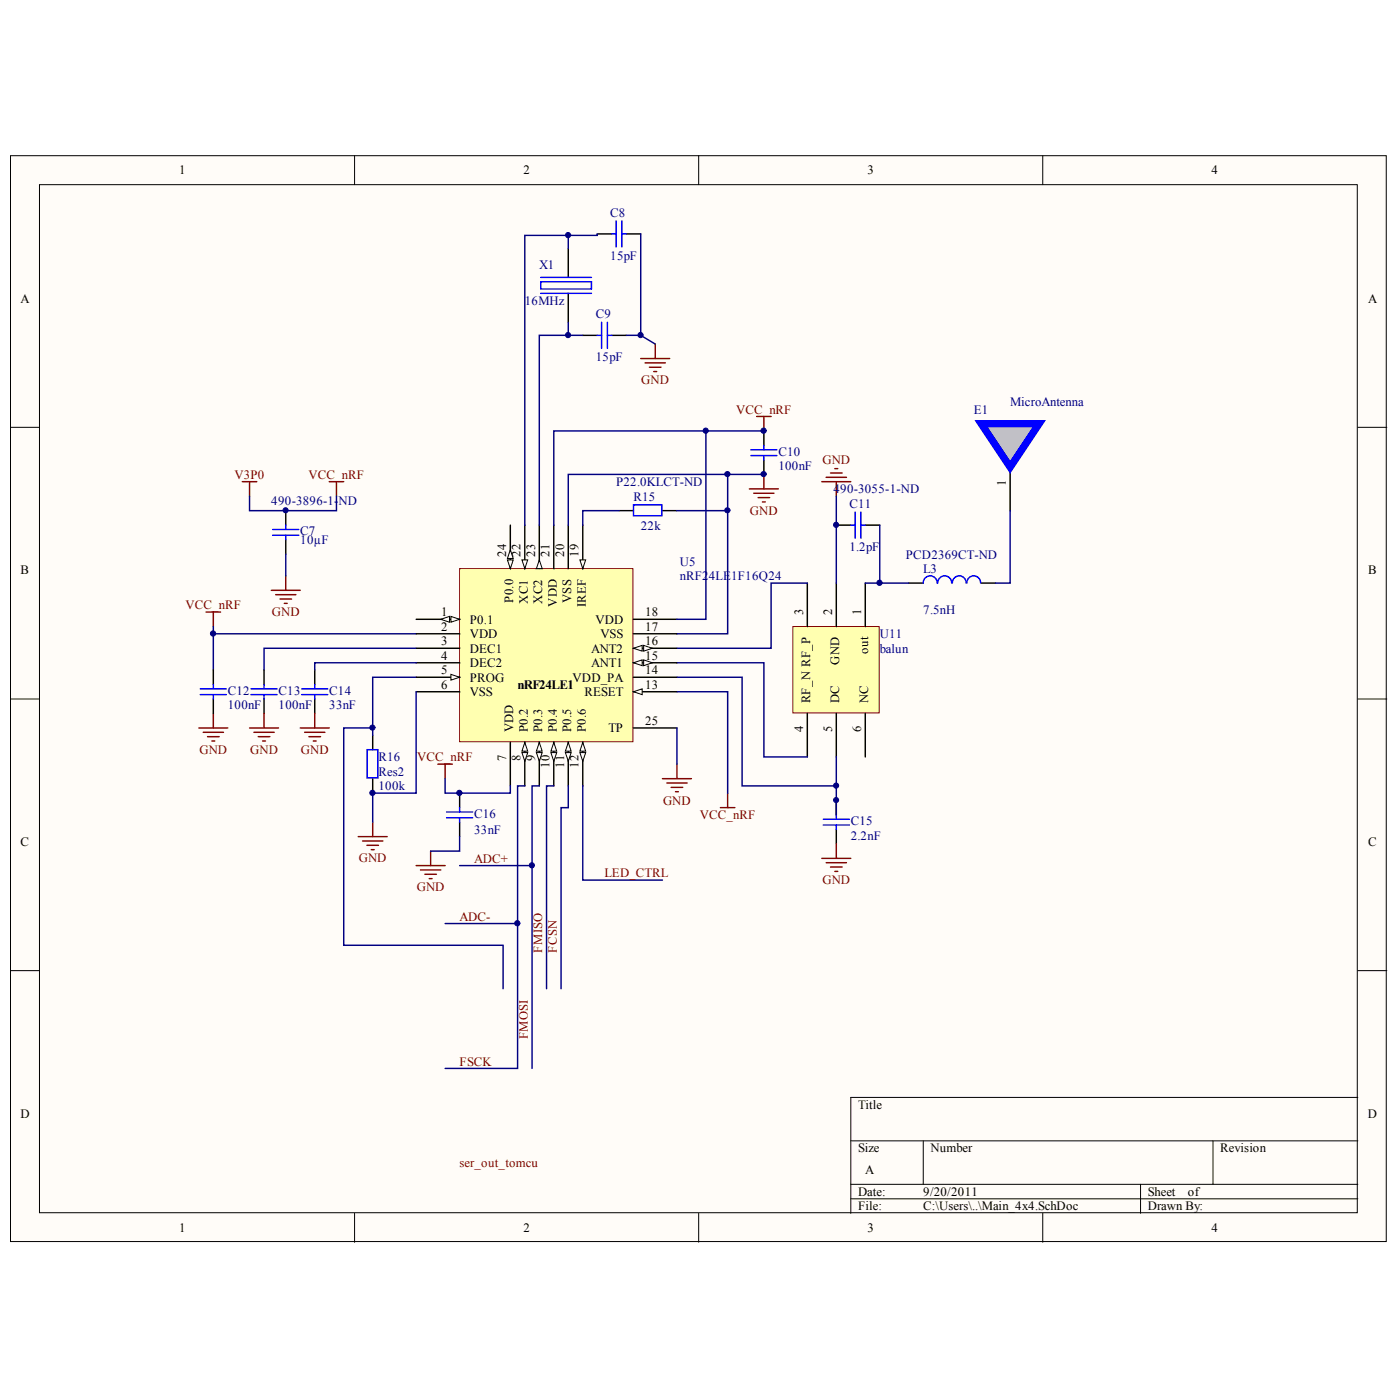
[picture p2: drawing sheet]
<svg xmlns="http://www.w3.org/2000/svg" width="96mm" height="96mm" viewBox="0 0 96 96" stroke-linecap="round" stroke-linejoin="round" font-family="sans-serif">
<defs><g id="words">
<g font-size=".9">
<text x="12.3" y="12">1</text>
<text x="35.9" y="12">2</text>
<text x="59.5" y="12">3</text>
<text x="83" y="12">4</text>
<text x="1.4" y="20.8">A</text>
<text x="93.8" y="20.8">A</text>
<text x="68.9" y="33.3" transform="rotate(-90 68.9 33.3)">1</text>
<text x="1.4" y="39.4">B</text>
<text x="34.7" y="38.2" transform="rotate(-90 34.7 38.2)">24</text>
<text x="35.2" y="41.3" transform="rotate(-90 35.2 41.3)">P0.0</text>
<text x="35.7" y="38.2" transform="rotate(-90 35.7 38.2)">22</text>
<text x="36.2" y="41.4" transform="rotate(-90 36.2 41.4)">XC1</text>
<text x="36.7" y="38.2" transform="rotate(-90 36.7 38.2)">23</text>
<text x="37.2" y="41.4" transform="rotate(-90 37.2 41.4)">XC2</text>
<text x="37.7" y="38.2" transform="rotate(-90 37.7 38.2)">21</text>
<text x="38.2" y="41.6" transform="rotate(-90 38.2 41.6)">VDD</text>
<text x="38.7" y="38.2" transform="rotate(-90 38.7 38.2)">20</text>
<text x="39.2" y="41.3" transform="rotate(-90 39.2 41.3)">VSS</text>
<text x="39.7" y="38.2" transform="rotate(-90 39.7 38.2)">19</text>
<text x="40.1" y="41.6" transform="rotate(-90 40.1 41.6)">IREF</text>
<text x="93.8" y="39.4">B</text>
<text x="30.2" y="42.3">1</text>
<text x="30.2" y="43.2">2</text>
<text x="30.2" y="47.2">6</text>
<text x="30.2" y="44.2">3</text>
<text x="30.2" y="45.2">4</text>
<text x="30.2" y="46.2">5</text>
<text x="32.2" y="42.7">P0.1</text>
<text x="32.2" y="43.7">VDD</text>
<text x="32.2" y="47.7">VSS</text>
<text x="32.2" y="44.7">DEC1</text>
<text x="32.2" y="45.7">DEC2</text>
<text x="32.2" y="46.7">PROG</text>
<text x="35.5" y="47.2">nRF24LE1</text>
<text x="39.2" y="46.7">VDD_PA</text>
<text x="40.1" y="47.7">RESET</text>
<text x="40.5" y="45.7">ANT1</text>
<text x="40.5" y="44.7">ANT2</text>
<text x="40.8" y="42.7">VDD</text>
<text x="41.2" y="43.7">VSS</text>
<text x="44.2" y="47.2">13</text>
<text x="44.2" y="46.2">14</text>
<text x="44.2" y="45.2">15</text>
<text x="44.2" y="44.2">16</text>
<text x="44.2" y="43.2">17</text>
<text x="44.2" y="42.3">18</text>
<text x="55" y="42.1" transform="rotate(-90 55 42.1)">3</text>
<text x="57" y="42.1" transform="rotate(-90 57 42.1)">2</text>
<text x="57.5" y="45.5" transform="rotate(-90 57.5 45.5)">GND</text>
<text x="59" y="42.1" transform="rotate(-90 59 42.1)">1</text>
<text x="59.5" y="44.8" transform="rotate(-90 59.5 44.8)">out</text>
<text x="34.7" y="52.1" transform="rotate(-90 34.7 52.1)">7</text>
<text x="35.2" y="50.2" transform="rotate(-90 35.2 50.2)">VDD</text>
<text x="35.7" y="52.1" transform="rotate(-90 35.7 52.1)">8</text>
<text x="36.2" y="50.2" transform="rotate(-90 36.2 50.2)">P0.2</text>
<text x="36.7" y="52.1" transform="rotate(-90 36.7 52.1)">9</text>
<text x="37.2" y="50.2" transform="rotate(-90 37.2 50.2)">P0.3</text>
<text x="37.7" y="52.6" transform="rotate(-90 37.7 52.6)">10</text>
<text x="38.2" y="50.2" transform="rotate(-90 38.2 50.2)">P0.4</text>
<text x="38.7" y="52.6" transform="rotate(-90 38.7 52.6)">11</text>
<text x="39.2" y="50.2" transform="rotate(-90 39.2 50.2)">P0.5</text>
<text x="39.7" y="52.6" transform="rotate(-90 39.7 52.6)">12</text>
<text x="40.1" y="50.2" transform="rotate(-90 40.1 50.2)">P0.6</text>
<text x="41.7" y="50.2">TP</text>
<text x="44.2" y="49.7">25</text>
<text x="55" y="50.2" transform="rotate(-90 55 50.2)">4</text>
<text x="55.5" y="48.2" transform="rotate(-90 55.5 48.2)">RF_N RF_P</text>
<text x="57" y="50.2" transform="rotate(-90 57 50.2)">5</text>
<text x="57.5" y="48.2" transform="rotate(-90 57.5 48.2)">DC</text>
<text x="59" y="50.2" transform="rotate(-90 59 50.2)">6</text>
<text x="59.5" y="48.2" transform="rotate(-90 59.5 48.2)">NC</text>
<text x="1.4" y="58">C</text>
<text x="93.8" y="58">C</text>
<text x="1.4" y="76.6">D</text>
<text x="58.8" y="76">Title</text>
<text x="93.7" y="76.6">D</text>
<text x="58.8" y="79">Size</text>
<text x="58.8" y="82">Date:</text>
<text x="58.8" y="82.9">File:</text>
<text x="59.3" y="80.5">A</text>
<text x="63.3" y="82">9/20/2011</text>
<text x="63.3" y="82.9">C:\Users\..\Main_4x4.SchDoc</text>
<text x="63.8" y="79">Number</text>
<text x="78.7" y="82">Sheet</text>
<text x="78.7" y="82.9">Drawn By:</text>
<text x="81.4" y="82">of</text>
<text x="83.6" y="79">Revision</text>
<text x="12.3" y="84.4">1</text>
<text x="35.9" y="84.4">2</text>
<text x="59.5" y="84.4">3</text>
<text x="83" y="84.4">4</text>
</g>
<g font-size=".9" fill="#000080">
<text x="41.8" y="17.8">15pF</text>
<text x="41.8" y="14.8">C8</text>
<text x="36" y="20.9">16MHz</text>
<text x="37" y="18.4">X1</text>
<text x="40.8" y="21.8">C9</text>
<text x="40.8" y="24.8">15pF</text>
<text x="66.8" y="28.4">E1</text>
<text x="69.2" y="27.9">MicroAntenna</text>
<text x="18.6" y="34.6">490-3896-1-ND</text>
<text x="42.2" y="33.3">P22.0KLCT-ND</text>
<text x="43.4" y="34.3">R15</text>
<text x="53.3" y="32.2">100nF</text>
<text x="53.3" y="31.2">C10</text>
<text x="57.1" y="33.8">490-3055-1-ND</text>
<text x="58.2" y="34.8">C11</text>
<text x="20.6" y="37.3">10µF</text>
<text x="20.6" y="36.7">C7</text>
<text x="43.9" y="36.3">22k</text>
<text x="46.6" y="39.8">nRF2</text>
<text x="46.6" y="38.8">U5</text>
<text x="48.6" y="39.8">4LE</text>
<text x="50.1" y="39.8">1F16Q24</text>
<text x="58.2" y="37.8">1.2pF</text>
<text x="62.1" y="38.3">PCD2369CT-ND</text>
<text x="63.3" y="39.3">L3</text>
<text x="15.6" y="47.6">C12</text>
<text x="19.1" y="47.6">C13</text>
<text x="22.6" y="47.6">C14</text>
<text x="60.3" y="43.7">U11</text>
<text x="60.3" y="44.7">balun</text>
<text x="63.3" y="42.1">7.5nH</text>
<text x="15.6" y="48.6">100nF</text>
<text x="19.1" y="48.6">100nF</text>
<text x="22.6" y="48.6">33nF</text>
<text x="25.9" y="52.2">R16</text>
<text x="25.9" y="53.2">Res2</text>
<text x="25.9" y="54.2">100k</text>
<text x="32.5" y="57.1">33nF</text>
<text x="32.5" y="56.1">C16</text>
<text x="58.3" y="57.5">2.2nF</text>
<text x="58.3" y="56.6">C15</text>
</g>
<g font-size=".9" fill="#800000">
<text x="44" y="26.3">GND</text>
<text x="50.4" y="28.4">VCC_nRF</text>
<text x="16.1" y="32.8">V3P0</text>
<text x="21.2" y="32.8">VCC_nRF</text>
<text x="51.4" y="35.3">GND</text>
<text x="56.4" y="31.8">GND</text>
<text x="12.7" y="41.8">VCC_nRF</text>
<text x="18.6" y="42.2">GND</text>
<text x="13.7" y="51.7">GND</text>
<text x="17.1" y="51.7">GND</text>
<text x="20.6" y="51.7">GND</text>
<text x="28.6" y="52.2">VCC_nRF</text>
<text x="24.6" y="59.1">GND</text>
<text x="32.5" y="59.1">ADC+</text>
<text x="45.4" y="55.1">GND</text>
<text x="48" y="56.1">VCC_nRF</text>
<text x="28.6" y="61.1">GND</text>
<text x="31.5" y="63.1">ADC-</text>
<text x="37.2" y="65.3" transform="rotate(-90 37.2 65.3)">FMISO</text>
<text x="38.2" y="65.3" transform="rotate(-90 38.2 65.3)">FCSN</text>
<text x="41.4" y="60.1">LED_CTRL</text>
<text x="56.4" y="60.6">GND</text>
<text x="36.2" y="71.2" transform="rotate(-90 36.2 71.2)">FMOSI</text>
<text x="31.5" y="73">FSCK</text>
<text x="31.5" y="80">ser_out_tomcu</text>
</g>
</g></defs>
<g fill="#fffcf8" stroke="#000" stroke-width=".07">
<path d="M.7 10.7h94.3v74.4h-94.3z"/>
<path d="M2.7 12.7h90.3v70.4h-90.3z"/>
</g>
<g fill="none" stroke="#000" stroke-width=".07">
<path d="M24.3 10.7v2M47.9 10.7v2M71.5 10.7v2M.7 29.3h2M93.1 29.3h2M.7 47.9h2M93.1 47.9h2M.7 66.5h2M58.3 78.2h34.8M63.3 78.2v3M83.1 78.2v3M93.1 66.5h2"/>
<path d="M93.1 75.2h-34.8v8M24.3 83.2v1.9M47.9 83.2v1.9M58.3 81.2h34.8M58.3 82.2h34.8M71.5 83.2v1.9M78.2 81.2v2"/>
</g>
<g fill="none" stroke="#000" stroke-width=".1">
<path d="M38.9 17v2M40.9 16h1M42.9 16h1M38.9 20.1v2M39.9 23h1M41.9 23h1M42.4 35h1M45.4 35h1M52.4 29.5v1M52.4 31.5v1M14.6 45.9v1M14.6 47.9v1"/>
<path d="M18.1 45.9v1M18.1 47.9v1M21.6 45.9v1M21.6 47.9v1M31.5 54.4v1M31.5 56.3v1"/>
</g>
<g fill="none" stroke="#00f" stroke-width=".1">
<path d="M37.1 19.3h3.4v.5h-3.4zM37.1 19h3.4M41.9 16h.3M42.2 15.1v1.8M42.6 16h.3M42.6 15.1v1.8M37.1 20.1h3.4M40.9 23h.3M41.2 22.1v1.8M41.6 23h.3M41.6 22.1v1.8M43.4 34.6h2v.7h-2z"/>
<path d="M51.5 31.2h1.7M51.5 30.8h1.7M52.4 30.5v.3M52.4 31.2v.3M13.7 47.6h1.8M13.7 47.2h1.8M14.6 46.9v.3M14.6 47.6v.3M17.2 47.6h1.8M17.2 47.2h1.8M18.1 46.9v.3M18.1 47.6v.3"/>
<path d="M20.7 47.6h1.8M20.7 47.2h1.8M21.6 46.9v.3M21.6 47.6v.3M30.6 55.7h1.8M30.6 56.1h1.8M31.5 55.4v.3M31.5 56.1v.2"/>
</g>
<g fill="none" stroke="#800000" stroke-width=".1">
<path d="M43.9 24.6h2M44.2 24.9h1.4M44.5 25.2h.8M44.8 25.5h.2M44.9 23.6v1M51.4 33.5h1.9M51.7 33.8h1.4M51.9 28.5h1M52 34.1h.8M52.3 34.4h.2M52.4 28.5v1M52.4 32.5v1"/>
<path d="M13.6 49.9h2M13.9 50.2h1.4M14.1 42h1M14.2 50.5h.8M14.5 50.8h.2M14.6 42v.9M14.6 48.9v1M17.1 49.9h2M17.4 50.2h1.4M17.7 50.5h.8M18 50.8h.2M18.1 48.9v1"/>
<path d="M20.6 49.9h2M20.9 50.2h1.4M21.2 50.5h.8M21.5 50.8h.2M21.6 48.9v1M24.6 57.3h1.9M24.8 57.6h1.4M25.1 57.9h.8M25.4 58.2h.2M25.5 56.3v1M28.5 59.3h2M28.8 59.6h1.4"/>
<path d="M29.1 59.9h.8M29.5 58.3v1M29.4 60.2h.2"/>
</g>
<path d="M43.9 16v7M38.9 22.1v.9M42.9 23h1l1 .6M28.5 43.4h-13.9v2.5M28.5 44.4h-10.4v1.5" fill="none" stroke="#000080" stroke-width=".1"/>
<path d="M54.3 42.9h6v6h-6z" fill="#ffffb0" stroke="#800000" stroke-width=".07"/>
<path d="M55.3 40v2.9M57.3 40v2.9M59.3 40v2.9M69.2 32v3M55.3 48.9v3M57.3 48.9v3M57.3 54.9v1M57.3 56.8v1M59.3 48.9v3" fill="none" stroke="#000" stroke-width=".1"/>
<path d="M55.3 40h-2.4v4.4h-6.5M46.4 45.4h6v6.5h2.9M46.4 46.4h4.5v7.5h6.4v-2M57.3 53.9v2" fill="none" stroke="#000080" stroke-width=".1"/>
<path d="M56.3 33h2M56.6 32.7h1.4M56.9 32.4h.8M57.2 32.1h.2M57.3 33v1M56.3 58.8h2M56.6 59.1h1.4M56.9 59.4h.8M57.2 59.7h.2M57.3 57.8v1" fill="none" stroke="#800000" stroke-width=".1"/>
<path d="M56.4 56.5h1.8M56.4 56.2h1.8M57.3 55.9v.3M57.3 56.5v.3" fill="none" stroke="#00f" stroke-width=".1"/>
<path d="M67.2 29h4l-2 3z" fill="#c0c0c0" stroke="#00f" stroke-width=".5"/>
<path d="M57.3 36h1M59.3 36h1M62.3 40h1M67.2 40h1M25.5 50.4v1M25.5 53.4v1" fill="none" stroke="#000" stroke-width=".1"/>
<path d="M58.3 36h.3M58.6 35.1v1.8M59 36h.3M59 35.1v1.8M64.2 40a.48 .48 0 0 0-.4-.5 .48 .48 0 0 0-.5 .5M65.2 40a.48 .48 0 0 0-.5-.5 .48 .48 0 0 0-.4 .5M66.2 40a.47 .47 0 0 0-.5-.5 .47 .47 0 0 0-.4 .5M67.2 40a.47 .47 0 0 0-.5-.5 .47 .47 0 0 0-.4 .5M25.2 51.4h.7v1.9h-.7z" fill="none" stroke="#00f" stroke-width=".1"/>
<path d="M40.9 16v.1h-2v.9M17.1 34v1h6v-1M46.4 35h3.5M52.4 32.5h-2.5v10.9h-3.5M57.3 34v6M59.3 40h3M60.3 36v4M69.2 35v5h-1M25.5 49.9v.5M28.5 46.4h-3v3.5h-1.9v14.9h10.9v3M46.4 47.4h3.5v7" fill="none" stroke="#000080" stroke-width=".1"/>
<g fill="none" stroke="#800000" stroke-width=".1">
<path d="M16.6 33h1M17.1 33v1M22.6 33h1M23.1 33v1M30 52.4h1M30.5 52.4v1M45.4 53.4h2M45.7 53.7h1.4M46 54h.8M46.3 54.3h.2M46.4 52.4v1M49.4 55.4h1"/>
<path d="M49.9 54.4v1"/>
</g>
<path d="M31.5 39h11.9v11.8h-11.9z" fill="#ffffb0" stroke="#800000" stroke-width=".07"/>
<path d="M28.5 42.4h3" fill="none" stroke="#000" stroke-width=".1"/>
<g fill="#fffcf8" stroke="#000" stroke-width=".07">
<path d="M30.9 42.2l.6 .2-.6 .2z"/>
<path d="M30.2 42.4l.6-.2v.4z"/>
</g>
<path d="M28.5 43.4h3M28.5 47.4h3M37 50.9v3" fill="none" stroke="#000" stroke-width=".1"/>
<g fill="#fffcf8" stroke="#000" stroke-width=".07">
<path d="M37 50.9l.2 .6h-.4z"/>
<path d="M36.8 51.6h.4l-.2 .6z"/>
</g>
<path d="M38 50.9v3" fill="none" stroke="#000" stroke-width=".1"/>
<g fill="#fffcf8" stroke="#000" stroke-width=".07">
<path d="M38 50.9l.2 .6h-.4z"/>
<path d="M37.8 51.6h.4l-.2 .6z"/>
</g>
<path d="M28.5 44.4h3M28.5 45.4h3M38.9 50.9v3" fill="none" stroke="#000" stroke-width=".1"/>
<g fill="#fffcf8" stroke="#000" stroke-width=".07">
<path d="M38.9 50.9l.2 .6h-.3z"/>
<path d="M38.8 51.6h.3l-.2 .6z"/>
</g>
<path d="M39.9 50.9v3" fill="none" stroke="#000" stroke-width=".1"/>
<g fill="#fffcf8" stroke="#000" stroke-width=".07">
<path d="M39.9 50.9l.2 .6h-.4z"/>
<path d="M39.7 51.6h.4l-.2 .6z"/>
</g>
<path d="M28.5 46.4h3" fill="none" stroke="#000" stroke-width=".1"/>
<path d="M30.9 46.2l.6 .2-.6 .2z" fill="#fffcf8" stroke="#000" stroke-width=".07"/>
<path d="M35 50.9v3M43.4 47.4h3" fill="none" stroke="#000" stroke-width=".1"/>
<path d="M43.4 47.4l.6-.2v.4z" fill="#fffcf8" stroke="#000" stroke-width=".07"/>
<path d="M43.4 46.4h3M43.4 45.4h3" fill="none" stroke="#000" stroke-width=".1"/>
<g fill="#fffcf8" stroke="#000" stroke-width=".07">
<path d="M43.4 45.4l.6-.2v.4z"/>
<path d="M44.1 45.2l.6 .2-.6 .2z"/>
</g>
<path d="M43.4 44.4h3" fill="none" stroke="#000" stroke-width=".1"/>
<g fill="#fffcf8" stroke="#000" stroke-width=".07">
<path d="M43.4 44.4l.6-.2v.4z"/>
<path d="M44.1 44.2l.6 .2-.6 .2z"/>
</g>
<path d="M39.9 36v3M43.4 43.4h3M43.4 42.4h3" fill="none" stroke="#000" stroke-width=".1"/>
<path d="M39.7 38.4h.4l-.2 .6z" fill="#fffcf8" stroke="#000" stroke-width=".07"/>
<path d="M36 36v3M38 36v3M38.9 36v3" fill="none" stroke="#000" stroke-width=".1"/>
<path d="M35.8 38.4h.4l-.2 .6z" fill="#fffcf8" stroke="#000" stroke-width=".07"/>
<path d="M37 36v3" fill="none" stroke="#000" stroke-width=".1"/>
<path d="M37 38.4l.2 .6h-.4z" fill="#fffcf8" stroke="#000" stroke-width=".07"/>
<path d="M35 36v3" fill="none" stroke="#000" stroke-width=".1"/>
<g fill="#fffcf8" stroke="#000" stroke-width=".07">
<path d="M34.8 38.4h.4l-.2 .6z"/>
<path d="M35 37.7l.2 .6h-.4z"/>
</g>
<path d="M36 50.9v3" fill="none" stroke="#000" stroke-width=".1"/>
<g fill="#fffcf8" stroke="#000" stroke-width=".07">
<path d="M36 50.9l.2 .6h-.4z"/>
<path d="M35.8 51.6h.4l-.2 .6z"/>
</g>
<path d="M19.6 35v1M19.6 37v1M43.4 49.9h3" fill="none" stroke="#000" stroke-width=".1"/>
<g fill="none" stroke="#000080" stroke-width=".1">
<path d="M38.9 16.1h-2.9v19.9M19.6 38v1.5M39.9 23h-2.9v13M42.4 35h-2.5v1M48.4 29.5v12.9h-2M49.9 32.5h-11v3.5M52.4 29.5h-14.4v6.5M14.6 42.9v.5M28.5 45.4h-6.9v.5M28.5 47.4v7h-3v1.9M30.5 53.4v1h4.5v-.5M31.5 57.3v1h-2"/>
<path d="M36 53.9h-.5v9.4h-5M36.5 59.3v13.9M37 53.9h-.5v5.4h-5M38 53.9h-.5v13.9M38.9 53.9v1.5h-.4v12.4M39.9 53.9v6.4h5.5M46.4 49.9v2.5M35.5 63.3v9.9h-5"/>
</g>
<path d="M18.7 36.7h1.8M18.7 36.3h1.8M19.6 36v.3M19.6 36.7v.3" fill="none" stroke="#00f" stroke-width=".1"/>
<path d="M19.6 39.5v1M18.6 40.5h2M18.9 40.8h1.4M19.2 41.1h.8M19.5 41.4h.2" fill="none" stroke="#800000" stroke-width=".1"/>
<g fill="#000080" stroke="#000080" stroke-width=".07">
<circle cx="14.6" cy="43.4" r=".18"/>
<circle cx="19.6" cy="35" r=".17"/>
<circle cx="25.5" cy="54.3" r=".18"/>
<circle cx="25.5" cy="49.9" r=".18"/>
<circle cx="31.5" cy="54.3" r=".18"/>
<circle cx="35.5" cy="63.3" r=".18"/>
<circle cx="36.4" cy="59.3" r=".18"/>
<circle cx="38.9" cy="23" r=".18"/>
<circle cx="38.9" cy="16.1" r=".18"/>
<circle cx="43.9" cy="23" r=".18"/>
<circle cx="48.4" cy="29.5" r=".18"/>
<circle cx="49.9" cy="35" r=".18"/>
<circle cx="49.9" cy="32.5" r=".18"/>
<circle cx="52.3" cy="32.5" r=".18"/>
<circle cx="52.3" cy="29.5" r=".18"/>
<circle cx="57.3" cy="54.8" r=".17"/>
<circle cx="57.3" cy="53.8" r=".18"/>
<circle cx="57.3" cy="36" r=".18"/>
<circle cx="60.3" cy="39.9" r=".18"/>
</g>
<use href="#words"/>
</svg>
